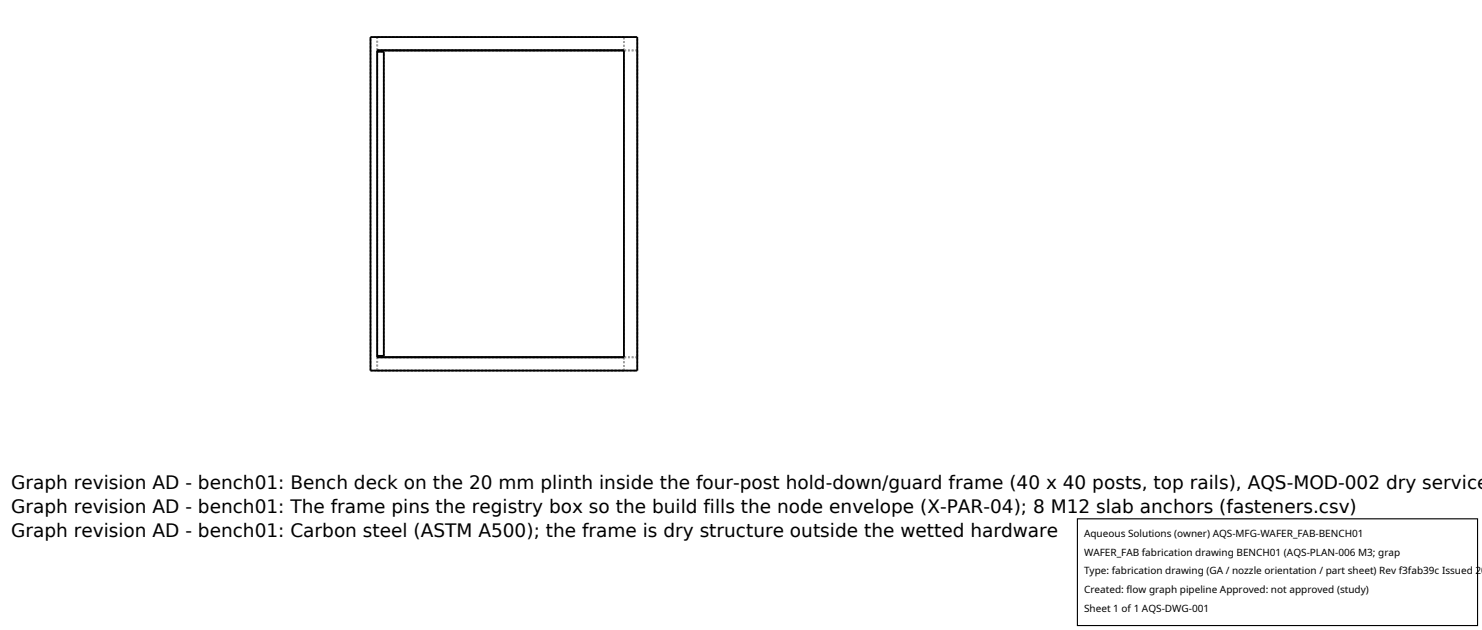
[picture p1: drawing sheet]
<svg xmlns="http://www.w3.org/2000/svg" width="212mm" height="90mm" viewBox="0 0 212 90" stroke-linecap="round" stroke-linejoin="round" font-family="sans-serif">
<defs><g id="words">
<g font-size="2.6">
<text x="1.6" y="69.8">Graph revision AD - bench01: Bench deck on the 20 mm plinth inside the four-post hold-down/guard frame (40 x 40 posts, top rails), AQS-MOD-002 dry service</text>
<text x="1.6" y="73.3">Graph revision AD - bench01: The frame pins the registry box so the build fills the node envelope (X-PAR-04); 8 M12 slab anchors (fasteners.csv)</text>
<text x="1.6" y="76.7">Graph revision AD - bench01: Carbon steel (ASTM A500); the frame is dry structure outside the wetted hardware</text>
</g>
<g font-size="1.4">
<text x="154.8" y="76.6">Aqueous Solutions (owner) AQS-MFG-WAFER_FAB-BENCH01</text>
<text x="154.8" y="79.3">WAFER_FAB fabrication drawing BENCH01 (AQS-PLAN-006 M3; grap</text>
<text x="154.8" y="82">Type: fabrication drawing (GA / nozzle orientation / part sheet) Rev f3fab39c Issued 20</text>
<text x="154.8" y="84.7">Created: flow graph pipeline Approved: not approved (study)</text>
<text x="154.8" y="87.4">Sheet 1 of 1 AQS-DWG-001</text>
</g>
</g></defs>
<g fill="none" stroke="#a0a0a0" stroke-width=".26" stroke-dasharray=".3 .3" stroke-linecap="butt">
<path d="M52.9 5.3h38.1M53.9 5.3v1.9M53.9 7.2h35.2M53.9 5.3h35.2M53.9 7.4h.9M89.1 7.2v-1.9M89.1 5.3h-35.2M91 7.2h-1.9M91 7.2v43.8M52.9 52.9h38.1M52.9 52.9v-47.6M53.9 52.9h35.2"/>
<path d="M53.9 51h35.2M53.9 51v1.9M53.9 51v-43.8M53.9 50.8v-43.4M53.9 50.8h.9M54.8 50.8v-43.4M89.1 52.9h-35.2M89.1 52.9v-1.9M89.1 51v-43.8M91 51h-1.9M91 51v-43.8M91 52.9v-47.6"/>
</g>
<path d="M52.9 5.3h38.1v47.6h-38.1zM53.9 7.2h35.2v43.8h-35.2zM53.9 7.4h.9v43.4h-.9" fill="none" stroke="#000" stroke-width=".26"/>
<path d="M153.9 74.1h57.1v15.2h-57.1z" fill="#fff" stroke="#000" stroke-width=".16"/>
<use href="#words"/>
</svg>
